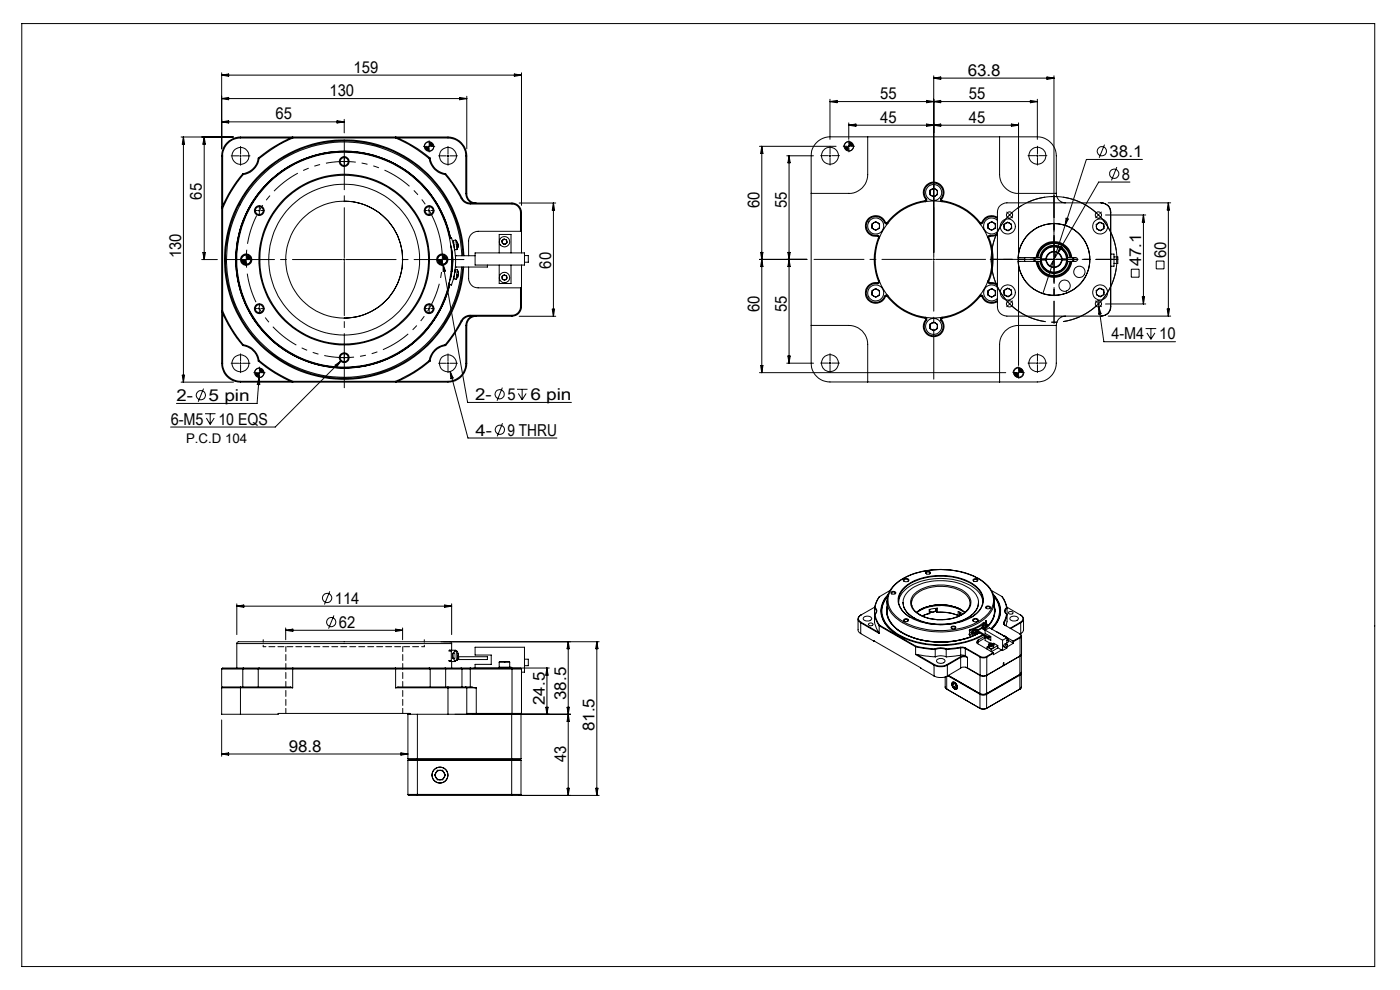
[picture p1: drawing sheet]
<svg xmlns="http://www.w3.org/2000/svg" width="297mm" height="210mm" viewBox="0 0 297 210" stroke-linecap="round" stroke-linejoin="round" font-family="sans-serif">
<defs><g id="words">
<g font-size="3.5">
<text x="75" y="15.4">159</text>
<text x="205.3" y="16.1">63.8</text>
<text x="69.9" y="20.4">130</text>
<text x="186.7" y="21">55</text>
<text x="205.6" y="21">55</text>
<text x="58.5" y="25.3">65</text>
<text x="186.7" y="26.1">45</text>
<text x="205.6" y="26.1">45</text>
<text x="235.4" y="33.3">38.1</text>
<text x="238" y="38.1">8</text>
<text x="42.8" y="42.3" transform="rotate(-90 42.8 42.3)">65</text>
<text x="161.1" y="44.1" transform="rotate(-90 161.1 44.1)">60</text>
<text x="166.9" y="44.1" transform="rotate(-90 166.9 44.1)">55</text>
<text x="38.5" y="54.7" transform="rotate(-90 38.5 54.7)">130</text>
<text x="116.9" y="57" transform="rotate(-90 116.9 57)">60</text>
<text x="242.1" y="56.5" transform="rotate(-90 242.1 56.5)">47.1</text>
<text x="247.4" y="54.8" transform="rotate(-90 247.4 54.8)">60</text>
<text x="161.1" y="66.2" transform="rotate(-90 161.1 66.2)">60</text>
<text x="166.9" y="66.2" transform="rotate(-90 166.9 66.2)">55</text>
<text x="235.8" y="72">4-M4</text>
<text x="245.9" y="72">10</text>
<text x="37.4" y="85.1">2-</text>
<text x="44.2" y="85.1">5 pin</text>
<text x="100.8" y="84.9">2-</text>
<text x="107.6" y="84.9">5</text>
<text x="112.5" y="84.9">6 pin</text>
<text x="36.2" y="90.1">6-M5</text>
<text x="46.3" y="90.1">10 EQS</text>
<text x="100.9" y="92.4">4-</text>
<text x="107.7" y="92.4">9 THRU</text>
<text x="71" y="128.1">114</text>
<text x="71.9" y="133.2">62</text>
<text x="115.6" y="149.5" transform="rotate(-90 115.6 149.5)">24.5</text>
<text x="120.1" y="148.5" transform="rotate(-90 120.1 148.5)">38.5</text>
<text x="126.1" y="155.1" transform="rotate(-90 126.1 155.1)">81.5</text>
<text x="61.2" y="159.4">98.8</text>
<text x="120.1" y="161.7" transform="rotate(-90 120.1 161.7)">43</text>
</g>
<text font-size="2.8" x="39.5" y="93.9">P.C.D 104</text>
</g></defs>
<g fill="none" stroke="#000" stroke-width=".21">
<path d="M4.6 5h287v200h-287zM47 15.4v16.2M47 15.9l1.5-.2v.5zM47 15.9h63.6M109.1 15.7l1.5 .2-1.5 .3zM110.6 15.4v28.2M198.1 16.1v37.4M198.1 16.6l1.5-.3v.6zM198.1 16.6h25.5M222.1 16.3l1.5 .3-1.5 .3zM223.6 16.1v37.4M38.4 29.1h11.1"/>
<path d="M38.9 29.1l.3 1.5h-.5zM38.9 29.1v52M43.3 29.1v26M43.3 29.1l.3 1.5h-.6zM47 20.9l1.5-.2v.5zM47 20.9h52M47 25.9h26M47 25.9l1.5-.3v.5zM50.8 33.1h.4M51 32.9v.4M51.5 36.9a28.2 28.2 0 0 0-4.5 7.3h.2M51.5 36.9l.1 .1"/>
<path d="M51.6 37a27.4 27.4 0 0 0-4.4 7.2M54.8 33.5a3.9 3.9 0 0 1-3.3 3.4M54.8 33.5l.2 .1M55 33.6a4 4 0 0 1-3.4 3.4M56.9 38.6a23 23 0 0 1 38.7 11.9 23 23 0 0 0-33.5-15.7 23 23 0 0 0-5.3 36.6 23 23 0 0 0 36.6-5.7 23 23 0 0 1-34.1 7.8 23 23 0 0 1-2.4-34.9zM61.6 29.3h-10.6a3.8 3.8 0 0 0-3.8 3.8v10.6M62.1 29.3a30.1 30.1 0 0 0-7.1 4.3M62.1 29.3v-.2a29.9 29.9 0 0 0-7.3 4.4M62.1 29.3h21.8M71.5 25.6l1.5 .3-1.5 .2zM72.8 34.3h.4M73 25.3v2.9"/>
<path d="M73 34.1v.4M83.9 29.3a28.4 28.4 0 0 1 7.2 4.3M83.9 29.3v-.2a29.2 29.2 0 0 1 7.4 4.4M84.4 29.3h10.6a3.8 3.8 0 0 1 3.8 3.8v8a2.19 2.19 0 0 0 1.3 2M90.8 31.1h.4M91 30.1h-.3a.96 .96 0 0 0-.7 1M91 30.9v.4M91.1 33.6a4 4 0 0 0 3.3 3.4M91.3 33.5a3.8 3.8 0 0 0 3.2 3.4M91.3 33.5l-.2 .1M92 31.1v.1a.97 .97 0 0 1-1 .9M94.4 37a30 30 0 0 1 3.6 5.4l.6 .6 1.2 .3h8.8a1.81 1.81 0 0 1 1.8 1.8v4"/>
<path d="M94.5 36.9a35.2 35.2 0 0 1 3.8 5.5l.7 .5 .5 .2h9.1a2.05 2.05 0 0 1 2 2v8.5M94.5 36.9l-.1 .1M94.8 33.1h.4M95 32.9v.4M97.5 20.7l1.5 .2-1.5 .3zM99 20.4v11.2M161.1 31h16.3M161.6 31v48M161.6 31l.3 1.6h-.5zM166.9 33h5.7M167.4 33v44M167.4 33l.2 1.5h-.5z"/>
<path d="M175.9 33h.4M176.1 32.8v.4M176.1 21.1v8.5M176.1 21.5h44M176.1 21.5l1.5-.2v.5zM179.9 31h.4M180.1 30.8v.4M180.1 30a1.02 1.02 0 0 0-1 1M180.1 26.1v3.5M180.1 26.6h36M180.1 26.6l1.5-.3v.5zM181.1 31l-.1 .2a.97 .97 0 0 1-.9 .8"/>
<path d="M184.1 29v8a4 4 0 0 1-4 4h-8M196.6 26.3l1.5 .3-1.5 .2zM196.6 21.3l1.5 .2-1.5 .3zM198.1 26.6l1.5-.3v.5zM198.1 21.5l1.5-.2v.5zM212.1 29v8a4 4 0 0 0 4 4h8M214.6 26.3l1.5 .3-1.5 .2zM216.1 26.1v51.4M218.6 21.3l1.5 .2-1.5 .3zM219.9 33h.4M220.1 32.8v.4M220.1 21.1v8.5"/>
<path d="M234.3 30.7l-1.1 2.8M236.9 35.4l-1.1 2.9M239.7 38.6h-6.6l-8.7 15M242.4 33.8h-11.9l-9.3 28.5M42.8 55.1h3.3M43 53.6h.6l-.3 1.5zM47.2 44.2v21.8M52 55.1h.4M52.2 54.1l-.4 .1a.88 .88 0 0 0-.6 .9M52.2 54.9v.4M53.2 55.1a1.02 1.02 0 0 1-1 1M54.8 44.7h.4"/>
<path d="M55 44.5v.4M72.8 55.1h.4M73 42.7a12.4 12.4 0 0 1 12.4 12.4 12.4 12.4 0 0 1-12.4 12.4M73 54.9v.4M90.8 44.7h.4M91 44.5v.4M93.6 55.1h.4M93.8 54.9v.4M93.8 54.1l-.6 .2-.4 .8M94 56l5.2 29.4h22M94 56l.5 1.5-.5 .1zM94.8 55.1a1.02 1.02 0 0 1-1 1"/>
<path d="M95.4 50.6l.3-.2a14.3 14.3 0 0 1 0 10.1l-.5-.3a14.1 14.1 0 0 0 .4-8.2M95.5 50.5a22.9 22.9 0 0 0-35-14.6 22.9 22.9 0 0 0-.6 38 22.9 22.9 0 0 0 35.4-13.6M95.6 58.6h.1M95.7 58.6l-.1 .4M95.7 52.6h.1M95.8 53l.1 2.3-.1 2.3M96 54.3l-.1 3.3h-.2M96 54.6l-.1 2.8M96.3 51.5h-.2M96.3 58.7h.1M96.4 52.5h-.1M96.5 57.7h.1"/>
<path d="M96.6 54.2h4.2M96.7 50.9l.4 .9M96.7 50.9l-.5 .1 .2 1.8v.2l.5-.1M96.7 50.9l.2 2M97 57.2l.2 .5M97 57.2h-.4l-.1 .4-.2 1.6h.5M97 57.2l-.2 2M97 51.7l.1 .1M97 51.7l.1 .3M97 51.8h.1M97.1 51.9v.1M97.1 52l.1 .4"/>
<path d="M97.1 51.8h.1M97.2 52.4l-.3 .5M97.2 58.4h.1M97.2 58.3v.1M97.2 52v.4M97.2 58.2h.1M97.2 58.2v.2M97.2 58.4l-.4 .8M97.2 57.7l.1 .4M97.2 57.7v.1M97.2 57.8v.4M98 54.2a25 25 0 0 0-36.8-21 25 25 0 0 0-2.6 42.3 25 25 0 0 0 39.1-16.5l.2-2.4"/>
<path d="M98.2 54.2a25.2 25.2 0 0 0-37.8-20.9 25.2 25.2 0 0 0-.7 43.2 25.2 25.2 0 0 0 38.5-19.9M98.4 54.2a25.4 25.4 0 0 0-37.4-21.6 25.4 25.4 0 0 0-2.6 43.2 25.4 25.4 0 0 0 39.7-16.9l.3-2.3M99.4 56.6v2.5a1.99 1.99 0 0 0 2 2h9.2M100.8 53.6h10.5v2.6h-10.5zM101 43.1a1.93 1.93 0 0 1-2-2v-8a4 4 0 0 0-4-4h-44a4 4 0 0 0-4 4v44a4 4 0 0 0 4 4h44a4 4 0 0 0 4-4v-8a1.93 1.93 0 0 1 2-2M103.4 56.2v.4h-6.8M105.9 53.6v-3.9h2.5v3.9M105.9 56.2v3.9h2.5v-3.9M106.5 51.1l.4-.4 .6 .2 .1 .6-.5 .3-.5-.2zM106.5 58.6l.5-.3 .5 .3v.5l-.4 .3-.6-.2zM110.1 43.1h7.8M110.6 49.1h-9.2a2.05 2.05 0 0 0-2 2v3.1"/>
<path d="M110.6 56.2v8.9a2.05 2.05 0 0 1-2 2h-8.8a2.25 2.25 0 0 0-2.2 1.7l-1.2 2-1.9 2.5M111.3 54.2h.8v1.4h-.8M117.4 43.1v24M117.4 43.1l.3 1.5h-.5zM161.1 55h10.1M161.4 53.5h.5l-.3 1.5zM161.6 55l.3 1.5h-.5zM167.1 53.5h.5l-.2 1.5zM167.4 55l.2 1.5h-.5zM185 47.5l.8-.5 .8 .5v.9l-.8 .5-.8-.5zM186.5 59.6a.41 .41 0 0 1-.4 .6 2.01 2.01 0 0 0-2.3 1.6 2.01 2.01 0 0 0 1.6 2.3 2.01 2.01 0 0 0 2.4-1.5l.5 .1M186.5 50.4a12.4 12.4 0 0 0 0 9.2"/>
<path d="M186.5 59.6l.8 1.6 1 1.5M188.3 47.4a.41 .41 0 0 1-.7-.2 2.02 2.02 0 0 0-2.5-1.1 2.02 2.02 0 0 0-1.2 2.5 2.02 2.02 0 0 0 2.4 1.3l.3 .3-.1 .2M188.3 47.4l-1 1.5-.8 1.5M196.3 42.8a12.2 12.2 0 0 0-8 4.6M196.3 42.8a.42 .42 0 0 0 .2-.7 2.02 2.02 0 0 1 .3-2.8 2.02 2.02 0 0 1 2.8 .2 2.02 2.02 0 0 1-.1 2.8v.2l.3 .3M196.3 42.8l1.3-.2 2.2 .2M197.3 40.3l.8-.4 .8 .5v.9l-.9 .5-.7-.5zM197.9 55h.4M198.1 54.8v.4M199.8 42.8a12.2 12.2 0 0 1 8 4.6M207.8 47.4l1 1.5 .8 1.5M209.6 59.6a.42 .42 0 0 0 .4 .6h.7l.9 .4"/>
<path d="M209.6 50.4a12.4 12.4 0 0 1 0 9.2M209.6 59.6l-.8 1.6-1 1.5M209.6 47.5l.8-.5 .8 .5v.9l-.8 .5-.8-.5zM211.6 46.8a1.71 1.71 0 0 0-2.4-.1 1.71 1.71 0 0 0 0 2.5 1.71 1.71 0 0 0 2.4-.1M211.6 46.1a2.28 2.28 0 0 0-3.4 1.2h-.1a13.6 13.6 0 0 0-8.4-4.8v-.1a2.23 2.23 0 0 0-.9-3.6 2.23 2.23 0 0 0-2.9 2.4l.5 1.3a13.7 13.7 0 0 0-8.4 4.8 2.32 2.32 0 0 0-1.9-1.5 2.32 2.32 0 0 0-2.2 1 2.32 2.32 0 0 0 .2 2.5 2.32 2.32 0 0 0 2.2 .9 13.5 13.5 0 0 0 .1 9.7h-.1a2.22 2.22 0 0 0-2.6 1.5 2.22 2.22 0 0 0 1.4 2.7 2.22 2.22 0 0 0 2.8-1.2l.1-.1a13.9 13.9 0 0 0 8.4 4.8 2.3 2.3 0 0 0-.3 2.4 2.3 2.3 0 0 0 2 1.4 2.24 2.24 0 0 0 2-1.3 2.24 2.24 0 0 0-.4-2.4v-.1a13.9 13.9 0 0 0 8.4-4.8h.1a2.25 2.25 0 0 0 3.4 1.2M211.6 49.8l-.5 .2-1.3 .2a13.7 13.7 0 0 1 0 9.7l.9 .1 .9 .3M211.6 49.5l-.9 .4h-.7a.41 .41 0 0 0-.4 .5M211.6 46.3a2.07 2.07 0 0 0-3.2 1.1l-.3 .1-.3-.1M212.2 43.6l.6-.4 .8-.2h20.1a1.99 1.99 0 0 1 2 2v20a1.99 1.99 0 0 1-2 2.1h-20.1a1.99 1.99 0 0 1-2-2.1v-20l.1-.7zM213 47.6l.7-.5 .9 .4v1l-.7 .5-.9-.5zM216.7 51.8h.1M217.1 51h.1"/>
<path d="M217.4 54.6v.8M219.4 54.6v.8zM219.6 54.6v.8M219.8 54.6a3.8 3.8 0 0 1 3.8-3.3 3.8 3.8 0 0 1 3.8 3.3M219.8 55.4a3.8 3.8 0 0 0 3.8 3.4 3.8 3.8 0 0 0 3.8-3.4M220 55.4a3.6 3.6 0 0 0 3.6 3.2 3.6 3.6 0 0 0 3.6-3.2M220 54.6a3.6 3.6 0 0 1 3.6-3.2 3.6 3.6 0 0 1 3.6 3.2M220.2 55.4a3.4 3.4 0 0 0 3.4 3 3.4 3.4 0 0 0 3.4-3M220.2 54.6a3.4 3.4 0 0 1 3.4-3 3.4 3.4 0 0 1 3.4 3M220.6 55.4a2.99 2.99 0 0 0 3 2.6 2.99 2.99 0 0 0 3-2.6M220.6 54.6a2.99 2.99 0 0 1 3-2.5 2.99 2.99 0 0 1 3 2.5M220.8 55.2a2.79 2.79 0 0 0 2.8 2.6 2.79 2.79 0 0 0 2.8-2.6"/>
<path d="M220.8 54.9a2.79 2.79 0 0 1 2.8-2.7 2.79 2.79 0 0 1 2.8 2.7M220.8 54.9v.3M220.8 54.6h-4.8a7.6 7.6 0 0 1 11.5-6.1 7.6 7.6 0 0 1 0 13 7.6 7.6 0 0 1-11.5-6.1h4.8M220.8 55.2h1.2M220.8 54.9h1.2M220.9 55.2a2.68 2.68 0 0 0 2.7 2.5 2.68 2.68 0 0 0 2.7-2.5M220.9 54.9a2.68 2.68 0 0 1 2.7-2.5 2.68 2.68 0 0 1 2.7 2.5M221.9 55.2a1.73 1.73 0 0 0 1.7 1.6 1.73 1.73 0 0 0 1.7-1.6M221.9 54.9a1.73 1.73 0 0 1 1.7-1.6 1.73 1.73 0 0 1 1.7 1.6M222 55.2a1.59 1.59 0 0 0 1.6 1.4 1.59 1.59 0 0 0 1.6-1.4M222 54.9a1.59 1.59 0 0 1 1.6-1.5 1.59 1.59 0 0 1 1.6 1.5M222 54.9v.3"/>
<path d="M223.4 55h.4M223.6 54.8v.4M224.1 41v-8a4.1 4.1 0 0 0-4-4h-44a4 4 0 0 0-4 4v44a4 4 0 0 0 4 4h44a4 4 0 0 0 4-4v-8M224.1 41a1.93 1.93 0 0 0 2 2M224.4 53.6l-1.6 2.8M224.9 52.2l.5 .3-1 1.1zM225.2 54.9v.3M225.2 55.2h1.2M225.2 54.9h1.2M226.2 46.3l.4 .2-.6 1.3zM226.4 54.9v.3M226.4 54.6h1.8a.41 .41 0 0 1 .4 .4 .41 .41 0 0 1-.4 .4h-1.8"/>
<path d="M227.6 55.4h.1M227.6 54.6h.1M227.6 54.6v.8M227.8 54.6v.8M232.6 47.6l.7-.5 .9 .4v1l-.8 .5-.8-.5zM232.9 45.5l.3 .2M233.2 45.5l-.3 .2M233.6 43a1.99 1.99 0 0 1 2 2v20a1.99 1.99 0 0 1-2 2.1M234.5 45.6h8.6M235.1 43h13.3M235.6 55h.1M235.7 55h.1"/>
<path d="M235.7 53.9h.6v2.6h-.6M236.3 54.5h.8v1.4h-.8M240 57.1h1.7v1.7h-1.7zM242.6 45.6v18.9M242.6 45.6l.2 1.5h-.5zM245.3 55.4h1.6v1.6h-1.6zM247.9 43v24.1M247.9 43l.2 1.5h-.5zM38.7 79.6h.5l-.3 1.5zM47.2 66a27.4 27.4 0 0 0 4.4 7.1M47.2 66h-.2a29.9 29.9 0 0 0 4.5 7.3M47.2 66.5v10.6a3.8 3.8 0 0 0 3.8 3.8h10.6"/>
<path d="M50.8 77.1h.4M51 76.9v.4M51.5 73.3a3.9 3.9 0 0 1 3.3 3.3M51.6 73.1a4 4 0 0 1 3.4 3.4M51.6 73.1l-.1 .2M54.8 76.6a27.3 27.3 0 0 0 7.3 4.5v-.2M54.8 65.5h.4M54.8 79.1h.4M55 76.5a28.8 28.8 0 0 0 7.1 4.4M55 76.5l-.2 .1M55 65.3v.4M55 78.1a1.02 1.02 0 0 0-1 1"/>
<path d="M55 78.9v.4M56 79.1l-.1 .4a.88 .88 0 0 1-.9 .6M71.1 77.5l1.2-.9-.9 1.2zM72.3 76.6l-13.9 14h-22.2M72.8 75.9h.4M73 75.7v.4M90.8 65.5h.4M91 65.3v.4M91.1 76.5a27.2 27.2 0 0 1-7.2 4.4M91.1 76.5l.2 .1M91.3 76.6a26.7 26.7 0 0 1-7.4 4.5v-.2M94.4 73.1a4 4 0 0 0-3.3 3.4"/>
<path d="M94.4 73.1l.1 .2M94.5 73.3a3.8 3.8 0 0 0-3.2 3.3M94.8 77.1h.4M95 76.9v.4M95.4 60.3l-1 3.3-1 2.1M95.4 60.4l-1 3.2-1 2.2M95.5 78.8l3.8 14.1h18.8M95.5 78.8l.6 1.4-.5 .1zM100.1 67.1a2.19 2.19 0 0 0-1.3 2v8a3.8 3.8 0 0 1-3.8 3.8h-10.6M110.1 67.1h7.8M110.4 61.1v4a1.81 1.81 0 0 1-1.8 1.8h-8.8a2.45 2.45 0 0 0-2.3 1.8l-1.2 2-1.9 2.4M117.2 65.6h.5l-.3 1.5z"/>
<path d="M161.1 79h52.3M161.4 77.5h.5l-.3 1.5zM166.9 77h5.7M167.1 75.5h.5l-.2 1.5zM172.1 69h8a4 4 0 0 1 4 4.1v7.9M175.9 77h.4M176.1 76.8v.4M185 61.7l.8-.5 .8 .5v.9l-.8 .5-.8-.5zM188.3 62.7a12.2 12.2 0 0 0 8 4.6M196.3 67.3a.41 .41 0 0 1 .2 .7 2.02 2.02 0 0 0 .3 2.8 2.02 2.02 0 0 0 2.8-.2 2.02 2.02 0 0 0-.1-2.8v-.3l.3-.2M196.3 67.3l1.3 .1 2.2-.1M197.3 68.7l.8-.4 .8 .5v.9l-.9 .5-.7-.5z"/>
<path d="M207.8 62.7a12.2 12.2 0 0 1-8 4.6M207.8 62.7a.42 .42 0 0 1 .7 .1 1.97 1.97 0 0 0 3.1 .9M209.6 61.7l.8-.5 .8 .5v.9l-.8 .5-.8-.5zM211.6 61a1.69 1.69 0 0 0-2.4-.1 1.69 1.69 0 0 0 0 2.4 1.69 1.69 0 0 0 2.4 0M213 61.6l.7-.5 .9 .4v1l-.7 .5-.9-.5zM215.9 79h.4M216.1 78.8v.4M216.1 77.9a1.14 1.14 0 0 0-1.2 1.1M217.2 79a1.14 1.14 0 0 1-1.1 1.1M219.9 77h.4M220.1 76.8v.4M224.1 69h-8a4 4 0 0 0-4 4.1v7.9"/>
<path d="M226.1 67.1a1.93 1.93 0 0 0-2 1.9M232.6 61.6l.7-.5 .9 .4v1l-.8 .5-.8-.5zM232.9 63.8l.2 1.3M233.1 65.1l1.1 7.4h15.2M233.1 65.1l.5 1.5h-.5zM234.5 64.5h8.6M235.1 67.1h13.3M242.3 63h.5l-.2 1.5zM243 69.7h2.3M243.3 70.6l.9 1.4M244.2 69.7v2.3M245 70.6l-.8 1.4"/>
<path d="M247.6 65.5h.5l-.2 1.6zM38.4 81.1h11.1M43.2 82.4l-1.1 2.8M43.5 87.8h2.2M43.8 88.7l.8 1.3M44.6 87.8v2.2M45.4 88.7l-.8 1.3M55 80.1l-.5 5.5h-17.1M55 80.1l.1 1.5h-.5zM62.1 80.9h21.8M106.6 82.2l-1.2 2.8M106.6 89.8l-1.1 2.8"/>
<path d="M109.7 82.6h2.2M110 83.5l.8 1.3M110.8 82.6v2.2M111.6 83.5l-.8 1.3M50.2 128.1v6.5M50.2 128.6h45.6M50.2 128.6l1.5-.3v.5zM50.2 136.5l.1-.2 .3-.2h44.9l.3 .4M50.2 136.5h45.6M50.2 136.5v5.2M60.6 133.2v2.5M60.6 133.7h24.8"/>
<path d="M60.6 133.7l1.5-.3v.5zM70 125.4l-1.2 2.8M70.8 130.6l-1.1 2.7M83.9 133.4l1.5 .3-1.5 .2zM85.4 133.2v2.5M93.6 136.1h33.5M94.3 128.3l1.5 .3-1.5 .2zM95.2 138.1h.5M95.3 137.9h.1M95.3 137.9h.5M95.7 138.1v2M95.8 128.1v6.5"/>
<path d="M95.8 137.9l-.1 .2M95.8 137.9h.9v.2M95.8 136.5v1.4M96.1 139.6h.2M96.1 138.6h.2M96.3 138.5h-.1a.89 .89 0 0 0 0 1.2h.1M96.9 138.1h-.5l-.1 1.1 .1 .9h.5M97.1 139.3h.1M97.1 139.2h.1M97.1 139.2h.2M97.2 139v.3M97.2 139.3h.1"/>
<path d="M97.2 139.6h.1M97.2 139.3v.3M97.2 139.2h.1M97.2 139v.2M97.2 138.9v.1M97.2 139.3h6.2v.6h-6.4M97.2 139h.1M97.2 138.9h.1M97.3 139l-.2-.6-.2-.3-.1 1.9a.31 .31 0 0 0 .4-.1 .31 .31 0 0 0 0-.3l.1-.4M97.3 139.2l-.1 .4M97.3 138.9v.1M97.3 138.9l-.1-.3v.3"/>
<path d="M111.3 139.8h.8v1.4h-.8M120.5 136.1l.3 1.5h-.5zM120.5 136.1v32.6M126.6 136.1v32.6M126.6 136.1l.3 1.5h-.5zM182 131.3v2.5l.6 .6M182.6 132.1l3.9 2.3M182.6 134.4l2.8 1.6M182.6 132.1v2.3M182.7 130.4a.82 .82 0 0 0-.6 .8 .82 .82 0 0 0 .6 .8M182.7 130.4a.87 .87 0 0 0-.7 .9 .87 .87 0 0 0 .6 .8M182.7 132l3.7 2.2"/>
<path d="M182.7 132l-.1 .1M183.3 130.9a1.06 1.06 0 0 1 1.6 .4 1.04 1.04 0 0 1-1.8-.1zM184.3 132.3a.48 .48 0 0 1 .5-.2 .48 .48 0 0 1 .4 .5 .48 .48 0 0 1-.6 .2 .48 .48 0 0 1-.3-.5zM185.4 136l12.8 7.4M185.5 136h-.1M185.5 130.3l.2 1 .8 1.4M185.5 129l.1 3.2 .3 1.1 .5 .9M185.5 129a.77 .77 0 0 1 0 1.3M185.6 128.8l-2.9 1.6M185.6 130.3a4.9 4.9 0 0 0 1 2.3M185.6 128.9a.8 .8 0 0 1 0 1.4M185.6 130.3h-.1"/>
<path d="M185.6 128.9l-.1 .1M186.4 134.2l.1 .2M186.5 132.7v1.7M186.5 132.7l7.7 4.5M186.6 126.5a4.9 4.9 0 0 0-1 2.4M186.6 126.5l-.6 1-.5 1.5M186.6 132.6l7.7 4.5M186.6 132.6l-.1 .1M188.2 128.7a4.6 4.6 0 0 0 2 4.7 16.7 16.7 0 0 0 13.5 2.4l1.9-.6 2.2-1M188.2 128.9l-.1 .9M188.2 128.9a5.1 5.1 0 0 0 2.9 5.1 17.7 17.7 0 0 0 11.9 1.9M188.2 127.5v2.1a5.9 5.9 0 0 0 3.9 5 18.4 18.4 0 0 0 10.9 1.3"/>
<path d="M188.3 126.5a4.6 4.6 0 0 0 .6 6.8 16.9 16.9 0 0 0 12.9 3.4 17.3 17.3 0 0 0 6.7-2.1M188.3 126.4a4.6 4.6 0 0 0 2.3 5.1 17 17 0 0 0 13.6 2 9.5 9.5 0 0 0 6.4-4.3 3.6 3.6 0 0 0 .2-2.8 4.7 4.7 0 0 1-.4 7M188.3 126.4a5 5 0 0 0-1.3 3.3M188.4 126.1a4.8 4.8 0 0 0 .4 7.4 17.7 17.7 0 0 0 13.9 3.2 16.5 16.5 0 0 0 5.9-2M188.8 125.3l-2.2 1.2M189.1 125.6a.6 .6 0 0 1 .9 .2 .62 .62 0 0 1-1-.1zM189.2 126v-.1a.35 .35 0 0 1 .3-.3 .35 .35 0 0 1 .4 .4M189.7 124.3a13.2 13.2 0 0 1 9.1-3.4 15.3 15.3 0 0 1 10.3 3 4.4 4.4 0 0 1-.6 7.3 16.8 16.8 0 0 1-14 1.9 8.4 8.4 0 0 1-5.9-4.4 4.1 4.1 0 0 1 1.1-4.4zM190.6 127.6a5.5 5.5 0 0 1 4.1-4.1 13.7 13.7 0 0 1 12 1.3 4.2 4.2 0 0 1 1.8 2.8M191.6 127.8a4.2 4.2 0 0 0 2.7 3.6 12 12 0 0 0 11.8-.9 3.2 3.2 0 0 0 1.5-2.7M191.6 124.8a12.3 12.3 0 0 1 10.5-2.5 8.1 8.1 0 0 1 6.1 3.5 3.7 3.7 0 0 1-1.8 4.9 13.7 13.7 0 0 1-14.1-.3 3.5 3.5 0 0 1-.7-5.6zM191.7 131.4a.56 .56 0 0 1 1 .2 .56 .56 0 0 1-.5 .2 .56 .56 0 0 1-.5-.4z"/>
<path d="M191.7 122.8a.63 .63 0 0 1 1.1 .4 .64 .64 0 0 1-.6 .2 .64 .64 0 0 1-.5-.5zM191.8 123.3a.5 .5 0 0 1 .4-.4 .5 .5 0 0 1 .5 .3l-.1 .1M191.9 131.8a.34 .34 0 0 1 .3-.4 .34 .34 0 0 1 .3 .4M192.9 125.3a11.9 11.9 0 0 1 13.3-.1 3.2 3.2 0 0 1-.5 5.5 12.1 12.1 0 0 1-12.6-.2 3.2 3.2 0 0 1-.2-5.2zM193.2 131a4 4 0 0 1-2.4-4.7 7.3 7.3 0 0 1 5.7-3.8 12.8 12.8 0 0 1 10.6 2.1 3.5 3.5 0 0 1-.4 5.9l-.7 .5M193.5 128.5a4.8 4.8 0 0 0 3.9 2.7 8.5 8.5 0 0 0 7.7-1.7l.6-1M193.5 128.5a2.7 2.7 0 0 1 1.6-3 9.4 9.4 0 0 1 9.7 .5 2.45 2.45 0 0 1 .9 2.5M193.9 126a9.2 9.2 0 0 1 8.9-1.4 4.1 4.1 0 0 1 3.2 3.1 3.8 3.8 0 0 1-2.9 3.2 9.9 9.9 0 0 1-8.8-1 2.5 2.5 0 0 1-.4-3.9zM194.2 137.2l4.2 .6M194.2 138.8l4 2.3M194.2 137.2v1.6M194.3 137.1l4.1 .5"/>
<path d="M194.3 137.1l-.1 .1M194.4 129.9a9.1 9.1 0 0 1 10.3 0M194.5 138.8l3.9 .5M194.5 138.8l3.7 2.2M194.5 138.8h-.3M194.5 130a9.4 9.4 0 0 1 10.1 0M195.2 129.4a10 10 0 0 1 8.8 0 10 10 0 0 0-8.8 0zM196.4 121.4a.56 .56 0 0 1 1 .2 .53 .53 0 0 1-.6 .2 .53 .53 0 0 1-.4-.4zM196.6 121.7a.29 .29 0 0 1 0-.3 .29 .29 0 0 1 .4-.1l.2 .2v.2M197.1 130.2h.1M197.1 130.1l-1.4 .6 1.4-.5M197.1 130.1v.1"/>
<path d="M197.2 130.1l-.1 .1M197.2 129.2l-.1 .9M198.4 137.6a3 3 0 0 1 2.4 0M198.4 137.6v.2M198.4 139.3a2.87 2.87 0 0 1 2.3 0M198.4 137.8a2.87 2.87 0 0 1 2.3 0M198.4 137.8v1.5M198.6 129.3a.9 .9 0 0 1-1.4 .5M198.6 129.3a1.02 1.02 0 0 1-1.4 .4M198.6 129v.3M198.6 129.1v.1M198.6 129v.8h.3"/>
<path d="M198.7 129.8l.1 .1M198.8 129.9a10.2 10.2 0 0 1 4.5 .7M198.9 129.8a9.6 9.6 0 0 1 4.4 .8M198.9 129.8v-.8l-.7 .1-1.1 .2v.8M198.9 129.8l-.1 .1M200.7 137.8v1.5M200.8 137.6l-.1 .2M201.9 132.9a.48 .48 0 0 1 .5-.1 .48 .48 0 0 1 .3 .5 .52 .52 0 0 1-.5 .1 .52 .52 0 0 1-.4-.4zM201.9 133.3a.34 .34 0 0 1 .4-.4 .34 .34 0 0 1 .3 .4M203.3 130.6h.1M203.6 130.6h-.3M203.6 130.5l-.3 .1"/>
<path d="M203.6 129.8v.7M203.7 130.4l.1 .1zM203.7 130.2l-.1 .3M203.7 129.9v.5M203.7 139.3l-2.8 1.7M203.7 139.3l.1 .1M203.8 137.3l1.1 .2M203.8 137.3l-3 .3M203.8 137.3v.1M203.8 139l-3.1 .3M203.8 139l1 .1M203.8 137.4l-3.1 .4"/>
<path d="M203.8 137.4l1 .2M203.8 139.4l.5-.1 .9 .1M203.8 139.4l-2.8 1.7M203.8 137.4v1.6M203.8 139.4v2.3l-2.8 1.7M204.3 130.2l-1-.5v.9M204.8 139.1l.1 .1M204.8 137.6l3.1 1.8M204.8 137.6v1.5M204.9 137.5l3.1 1.8M204.9 137.5l-.1 .1M204.9 139.2h-.6l-.6 .1"/>
<path d="M204.9 139.2l.3 .2M205.2 139.4v2.3M205.6 134.5l.1 .2M205.6 133.7l.1 .2M205.7 133.6h.1M205.7 133.6l.1 .2M205.8 133.8l-.1 .1M206 134.2h.1M206.1 134.2l.2 .1M206.4 133.9h.1M206.4 134.1l-.3 .1M206.4 134.3h-.1"/>
<path d="M206.4 133.8a.29 .29 0 0 0-.4 .2 .29 .29 0 0 0 .2 .4l.1-.1M206.4 122.9a.56 .56 0 0 1 .6-.2 .56 .56 0 0 1 .4 .4 .55 .55 0 0 1-.5 .3 .55 .55 0 0 1-.5-.5zM206.4 131.3a.61 .61 0 0 1 .7-.1 .61 .61 0 0 1 .4 .4 .63 .63 0 0 1-.6 .3 .63 .63 0 0 1-.5-.5zM206.6 131.8a.45 .45 0 0 1 .3-.5 .45 .45 0 0 1 .5 .4l-.1 .1M206.6 123.3a.39 .39 0 0 1 .3-.4 .39 .39 0 0 1 .4 .3v.1M206.7 133.7a.37 .37 0 0 1 .6 .1 .37 .37 0 0 1-.2 .5 .33 .33 0 0 1-.5 .1 .33 .33 0 0 1 0-.5zM206.8 134.2h.2M206.9 133.9l.1 .1M206.9 134.1l.1 .2M206.9 134.1l.1 .1M207 134.2v.1M207 134l.1 .1"/>
<path d="M207 134h.1M207 134v-.1l-.2 .3h.2M207.1 134h.1M207.1 134.1l-.1 .1M207.2 134l-.1 .1M207.2 133.6a.5 .5 0 0 0-.7 .1 .5 .5 0 0 0 .1 .7l-.9 .3v-.8M207.4 133.7v.1M207.4 133.7v.5h-.2M207.4 134l2.4 1.4M207.4 133.8l2.4 1.3M207.5 135.8a.42 .42 0 0 0-.3 .4 .42 .42 0 0 0 .3 .4l3.2 1.9M207.5 136.2l-.2 .2"/>
<path d="M207.5 135.8v.4M207.7 134.2a14.4 14.4 0 0 1-4.7 1.7M207.8 134.2a14.2 14.2 0 0 1-4.8 1.7M207.9 139.4a1.5 1.5 0 0 0 1.4 0M207.9 139.4v3.8M208 139.3l.5 .1 .8-.1M208 139.3l-.1 .1M208.3 133.3l-.9 .5M208.3 133.3l-.1-.1-.8 .5M208.3 133.3l.7 .4M208.3 133.1l.2 .1M208.5 132.7l-.1 .3"/>
<path d="M208.6 133.1l-.1 .1M208.7 132.6l-.3 .3v.3h.1M208.7 132l-1.1 .8-1.9 .8M208.8 133.2l-.3 .2M209 133.7l3.7 2.1M209 133.7l.9-.5 3.7 2.1M209 135.2v.6l1.1 .6M209 133.7v.7l1.2 .6v.8l-1.2-.6M209 134.9l-1.5 .9M209 135.3l-1.5 .9M209 132.4a.3 .3 0 0 1 .4 .1 .3 .3 0 0 1-.1 .4 .27 .27 0 0 1-.3 .3 .27 .27 0 0 1-.2-.4zM209 131.7l.2 .1"/>
<path d="M209.1 132.8l.1 .1M209.1 131.7l.1 .1M209.1 128.7a.58 .58 0 0 1 1 .2 .55 .55 0 0 1-.5 .3 .55 .55 0 0 1-.5-.5zM209.2 133h.1M209.2 132.9h.1M209.2 132.7l-.1 .1M209.2 132.9v.1M209.2 132.7h.1M209.2 135l-.2 .2M209.2 132.6l.1 .1M209.2 131.8l.1 .5a.51 .51 0 0 0-.6 .2 .51 .51 0 0 0 .2 .7M209.2 131.8a7.3 7.3 0 0 1-3.4 2"/>
<path d="M209.3 132.7h.1M209.3 132.7l-.1-.1v.1M209.3 139.3v.1M209.3 132.8l-.1 .1M209.3 129.1l-.1-.1a.39 .39 0 0 1 .4-.3 .39 .39 0 0 1 .4 .3l-.1 .1M209.3 132.7v.1M209.3 132.7h-.1l.1 .1M209.3 139.4v3.8M209.4 137.3l.9 .5M209.4 137.3v.4M209.7 136.8a.6 .6 0 0 1 .5-.4 .6 .6 0 0 1 .6 .4M209.7 136.8v.4a.63 .63 0 0 0 1.1 0v-.4"/>
<path d="M209.7 136.8a.63 .63 0 0 0 1.1 0M209.7 137.1l-.3 .2M209.8 135.1v.3M209.8 136.6a.49 .49 0 0 1 .5-.2 .49 .49 0 0 1 .4 .4 .5 .5 0 0 1-.5 .2 .5 .5 0 0 1-.4-.4zM210 136.8h.1M210 135l-.2 .1M210.1 136.6l-.1 .1 .1 .2 .4-.1-.1-.2M210.1 136.6h.3M210.1 136.6v.2M210.1 136.8h-.1M210.1 136.8h.3M210.2 135.1l-.4 .3"/>
<path d="M210.3 137.8v.4M210.3 125.3l2.2 1.2M210.4 136.6v.2h-.4M210.6 136.6l.2-.2 .9 .5M210.7 138.5l-1.4 .8M210.7 138.5v.1M210.7 126.1a4.8 4.8 0 0 1-.3 7.3M210.7 138.6l-1.4 .8M210.8 136.8h.1M210.8 126.4a7.6 7.6 0 0 0-4.8-4.5 17.1 17.1 0 0 0-15.7 1.7 5.6 5.6 0 0 0-2 2.9 4.7 4.7 0 0 0 .6 7l1.7 1.3M210.8 126.4a4.7 4.7 0 0 1 1.4 3.3M210.9 126.5a4.7 4.7 0 0 1-.7 6.8"/>
<path d="M211 128.7a4.8 4.8 0 0 1-2.2 4.9M211 128.9l.1 .9M211 128.9a4.8 4.8 0 0 1-2.3 4.7M211 127.5v2.1a5.2 5.2 0 0 1-2.3 4M211.4 134l.3 .2M211.7 137.4l-1.4 .8M211.7 137.4l1 .6M211.7 136.9v.5M211.7 136.9l-1.4 .9M211.7 134.2l1.3 .7M211.7 134.2h.1M212.5 137.9l-1.8 1v-.3"/>
<path d="M212.5 126.5l.7 1.2 .3 1.2M212.5 126.5l.1 .1a5.4 5.4 0 0 1 1 2.4M212.7 135.8v2.2M212.9 134.9h.2l.4 .3M212.9 132a.43 .43 0 0 0 .3 .6l3.1 1.8M212.9 134.9l.5 .3M212.9 132l.1 .1M213 132.1v.4l.3 .2M213 132.1v.3M213.4 136.8l.1-.1a.29 .29 0 0 1 .1 .4 .29 .29 0 0 1-.4 .1zM213.5 135.1l1.4 .9M213.5 128.9a.8 .8 0 0 0 0 1.4"/>
<path d="M213.5 130.3l-.6 1.7M213.5 130.3h.1M213.5 128.9l.1 .1M213.6 135.3v1.4l-.3-.1a.45 .45 0 0 0-.3 .6l.3 .1M213.6 135.3l-.9 .5M213.6 137.2v.3l-.9 .5M213.6 135.4l.4 .2M213.6 128.8l2.9 1.6M213.6 130.3l-.6 1.8M213.6 129v2.9l-.2 .8M213.6 129a.74 .74 0 0 0-.4 .7 .74 .74 0 0 0 .4 .6M214 135.6l-.4 .2"/>
<path d="M214 135.6v.5l-.4 .2M214 135.8l1 .6M214 129.8a.49 .49 0 0 1 .5-.1 .49 .49 0 0 1 .4 .4 .49 .49 0 0 1-.6 .2 .49 .49 0 0 1-.3-.5zM214.3 131a1.08 1.08 0 0 1 1.7 .3 1.04 1.04 0 0 1-1.8-.1zM214.9 136l.1 .1M215 136.4l-1.4 .9M215 136.1v.3M216.3 134.4a.38 .38 0 0 1 .3 .4 .38 .38 0 0 1-.3 .4M216.3 135.2l-1.4 .8M216.3 135.2l.1 .1M216.3 134.4l.1 .1M216.4 139.2l-7.1 4.1a1.5 1.5 0 0 1-1.4 0"/>
<path d="M216.4 139.2h.1M216.4 139.2l.2-.3 .1 3.7M216.4 139.2v3.8M216.4 134.5a.42 .42 0 0 1 .3 .4 .42 .42 0 0 1-.3 .4M216.4 135.3l-1.4 .8M216.4 135.3v3.8M216.4 139.1l-7.1 4.1M216.5 130.4a.82 .82 0 0 1 .5 .8 .82 .82 0 0 1-.5 .8M216.5 130.4a.87 .87 0 0 1 .6 .9 .87 .87 0 0 1-.6 .8M216.5 132l-2.2 1.3M216.5 132v.1M216.5 132.1l-2.1 1.2"/>
<path d="M216.5 134.4l-.1 .1M216.5 132.1v2.3M216.7 134.9v3.8l-.3 .4M217.1 131.3v2.3l-.2 .5-.4 .3M47 152.7v7.7M47 159.9l1.5-.2v.5zM47 159.9h39.5M47 141.9v9.6h4M47 141.9h4.5M51 145.7h-3.8l-.2 .2h15.1M51 145.7v5.8M51 151.5h8v-.2h28v.2"/>
<path d="M51 145.7h10.6l.5 .2M51.5 141.9h3.3M51.5 141.9v3.8M51.6 141.7h3.4M51.6 141.7h-4.4l-.2 .2M51.6 141.7l-.1 .2M54.8 141.9h7.3M54.8 141.9v3.8M55 141.7h7.1M55 141.7l-.2 .2M62.1 141.9v4M62.1 141.9h21.8"/>
<path d="M62.1 141.7h21.8M62.1 141.7v.2M83.9 141.7h7.2M83.9 141.7v.2M83.9 141.9h7.4M83.9 145.9h15.1M83.9 141.9v4M85.1 159.7l1.4 .2-1.4 .3zM86.5 151.5h.5M86.5 151.5v9.4M86.7 151.3l-.2 .2M87 151.5h8"/>
<path d="M88.5 151.5v9.4M91.1 141.7h3.3M91.1 141.7l.2 .2M91.3 141.9h3.2M91.3 141.9v3.8M94.4 141.7h3.4M94.4 141.7l.1 .2M94.5 141.9h3.5M94.5 141.9v3.8M95 145.7h3.8M95 145.7v5.8M95 145.7h-10.6l-.5 .2"/>
<path d="M95.2 140.2l.6 .1M95.2 140.1h.5M95.7 140.1l.1 .2M95.8 140.3v1.4M96.5 151.5h24.5M96.6 140.1v.2h-.8M97.8 141.7h2M97.8 141.7l.2 .2M98 141.9h12.6M98 141.9v3.8M98.8 145.7l2.2 .2M98.8 145.7l.2 .2"/>
<path d="M99 145.9v5.6h-4M99 145.9h2M99 151.3h2M99.8 141.7v4M100.8 141.7v-.8h3.4v-1.9h-3.4v-1.7h10.5v5.3h-.7M101 151.3h7.6M101 145.9v5.4M105.9 140.5l.1-.2h2.1v.2M105.9 140.5h2.2M105.9 141.5h2.5v.2M105.9 140.5v1.2M108.1 140.5v1"/>
<path d="M108.5 151.3v.2M108.5 151.5h2M108.5 151.5v9.4M110.3 151.3l.2 .2M110.5 151.5v9.4M110.6 141.9a2.72 2.72 0 0 0-2-.2v9.6M110.6 141.9v9.4h-2M115.8 150h.5l-.3 1.5zM116 141.7v9.8M116 141.7l.3 1.5h-.5zM116.5 141.7h-16.7M120.3 150h.5l-.3 1.5z"/>
<path d="M120.5 151.5l.3 1.5h-.5zM198.2 141.1a3.3 3.3 0 0 0 2.8 0M198.2 143.4a3.3 3.3 0 0 0 2.8 0M198.2 141.1v2.3M198.2 141a2.99 2.99 0 0 0 2.7 0M198.2 141v.1M198.7 140a1.11 1.11 0 0 1 1.8 .3 1.04 1.04 0 0 1-1.8-.1zM200.5 145.7l.3 .5M200.5 145.7l.3 .4M200.5 143.6v2.1M200.8 146.1v.1M200.8 146.2l7.1 4.1"/>
<path d="M200.8 146.1l7.1 4.1M200.8 143.5v2.6M200.9 141l.1 .1M201 141.1v2.3M201 143.3l6.9 4M201.2 143.3l6.7 3.9M201.2 143.3l6.7 3.8M201.9 145.1h.1M202 144.8a.88 .88 0 0 1 .9 .4 .88 .88 0 0 1 0 1 1 1 0 0 1-.9-1.4zM202.1 144.7a.95 .95 0 0 1 .8 1.5 .97 .97 0 0 1-.8-1.5zM202.1 145.2l.2-.3 .4 .3 .2 .5-.2 .3-.4-.3M202.1 145.2l.2 .5"/>
<path d="M202.5 145l-.4 .2M202.5 146.1h.1M202.8 145.4l-.5 .3M203.8 141.7a1.57 1.57 0 0 1 1.4 0M204.9 141.5l3 1.8M205.2 141.7l2.7 1.5M207.9 147.3a1.5 1.5 0 0 0 1.4 0M207.9 150.2l.5 .2 .9-.2M207.9 147.1l.5 .2 .9-.2M207.9 150.2v.1M207.9 147.1v.1M207.9 143.3v3.8"/>
<path d="M207.9 147.3v2.9M207.9 150.3a1.36 1.36 0 0 0 1.4 0M207.9 147.2a1.36 1.36 0 0 0 1.4 0M207.9 143.2a1.5 1.5 0 0 0 1.4 0M207.9 147.2v.1M207.9 143.2v.1M209.3 147.2v.1M209.3 150.2h.1M209.3 147.1v.1M209.3 143.3v3.8M209.3 147.3v2.9M212.9 140.6h.1"/>
<path d="M212.9 141.2h.1M212.9 140.6v.6M216.3 143.1l.1 .1M216.4 146.1v.1M216.4 143v.1M216.4 146.2l-7.1 4.1M216.4 143.1l-7.1 4.1M216.4 143.2l-7.1 4.1M216.4 143.2v2.9M216.4 143l-7.1 4.1M216.6 142.7l.1 .1M216.7 145.7l-.3 .5"/>
<path d="M216.7 142.6l-.3 .5M216.7 142.8l-.3 .4M216.7 145.7l-.3 .4M216.7 142.6l-.3 .4M216.7 142.8v2.9M86.5 168.5h2M86.5 161.3h2M86.5 168.5l.2 .2h1.8M86.5 160.9h2M86.5 160.9l.2 .2M86.5 161.3v7.2M86.7 161.1h1.8"/>
<path d="M86.7 161.1l-.2 .2M88.5 161.1v.2M88.5 168.5v.2M88.5 160.9v.2M88.5 168.7h20M88.5 161.1h20M88.5 161.3h20M88.5 168.5h20M88.5 161.3v7.2M88.5 160.9h20M92.8 163.4h1.1l.6 1-.6 1h-1.1l-.6-1zM108.5 161.1v.2"/>
<path d="M108.5 168.5v.2M108.5 161.1h1.8M108.5 161.3h2M108.5 168.5h2M108.5 160.9v.2M108.5 160.9h2M108.5 161.3v7.2M110 168.7h17.1M110.3 161.1l.2 .2M110.5 168.5l-.1 .2h-1.9M110.5 160.9l-.2 .2M110.5 161.3v7.2"/>
<path d="M120.3 167.2h.5l-.3 1.5zM126.4 167.2h.5l-.3 1.5z"/>
<circle cx="51" cy="33.1" r="1.79"/>
<circle cx="73" cy="34.3" r="1.04"/>
<circle cx="73" cy="34.3" r=".85"/>
<circle cx="91" cy="31.1" r="1"/>
<circle cx="95" cy="33.1" r="1.8"/>
<circle cx="176.1" cy="33" r="1.8"/>
<circle cx="180.1" cy="31" r="1"/>
<circle cx="220.1" cy="33" r="1.8"/>
<circle cx="233.8" cy="32.1" r=".98"/>
<circle cx="236.4" cy="36.9" r=".99"/>
<circle cx="52.2" cy="55.1" r="1.01"/>
<circle cx="52.2" cy="55.1" r="1.2"/>
<circle cx="55" cy="44.7" r=".84"/>
<circle cx="55" cy="44.7" r="1.03"/>
<circle cx="73" cy="55.1" r="12.4"/>
<circle cx="73" cy="55.1" r="16"/>
<circle cx="73" cy="55.1" r="17.9"/>
<circle cx="73" cy="55.1" r="18.1"/>
<circle cx="73" cy="55.1" r="22.8"/>
<circle cx="91" cy="44.7" r="1.03"/>
<circle cx="91" cy="44.7" r=".83"/>
<circle cx="93.8" cy="55.1" r="1.2"/>
<circle cx="93.8" cy="55.1" r="1"/>
<circle cx="107" cy="51.3" r="1.11"/>
<circle cx="107" cy="58.9" r="1.1"/>
<circle cx="107" cy="51.3" r=".51"/>
<circle cx="107" cy="58.9" r=".5"/>
<circle cx="185.8" cy="47.9" r=".81"/>
<circle cx="185.8" cy="47.9" r="1.7"/>
<circle cx="198.1" cy="40.8" r=".79"/>
<circle cx="198.1" cy="40.8" r="1.7"/>
<circle cx="210.4" cy="47.9" r=".81"/>
<circle cx="213.8" cy="48" r="1.61"/>
<circle cx="213.8" cy="48.1" r=".79"/>
<circle cx="214.2" cy="45.6" r=".65"/>
<circle cx="223.6" cy="55" r="7.6"/>
<circle cx="229" cy="57.7" r="1.19"/>
<circle cx="233" cy="45.6" r=".66"/>
<circle cx="233.4" cy="48" r=".8"/>
<circle cx="233.4" cy="48" r="1.6"/>
<circle cx="51" cy="77.1" r="1.79"/>
<circle cx="55" cy="65.5" r=".84"/>
<circle cx="55" cy="79.1" r="1"/>
<circle cx="55" cy="65.5" r="1.04"/>
<circle cx="73" cy="75.9" r="1.04"/>
<circle cx="73" cy="75.9" r=".85"/>
<circle cx="91" cy="65.5" r="1.04"/>
<circle cx="91" cy="65.5" r=".83"/>
<circle cx="95" cy="77.1" r="1.8"/>
<circle cx="176.1" cy="77" r="1.8"/>
<circle cx="185.8" cy="62.1" r=".8"/>
<circle cx="185.8" cy="62.1" r="1.69"/>
<circle cx="198.1" cy="69.2" r="1.7"/>
<circle cx="198.1" cy="69.2" r=".79"/>
<circle cx="210.4" cy="62.1" r=".79"/>
<circle cx="213.8" cy="62" r="1.61"/>
<circle cx="213.8" cy="62" r=".8"/>
<circle cx="214.2" cy="64.5" r=".65"/>
<circle cx="216.1" cy="79" r=".99"/>
<circle cx="220.1" cy="77" r="1.8"/>
<circle cx="225.8" cy="60.6" r="1.21"/>
<circle cx="233" cy="64.5" r=".66"/>
<circle cx="233.4" cy="62" r=".8"/>
<circle cx="233.4" cy="62" r="1.6"/>
<circle cx="42.6" cy="83.8" r=".98"/>
<circle cx="106" cy="83.6" r=".97"/>
<circle cx="106.1" cy="91.2" r=".98"/>
<circle cx="69.4" cy="126.8" r=".98"/>
<circle cx="70.3" cy="131.9" r=".98"/>
<circle cx="93.3" cy="164.4" r="1"/>
<circle cx="93.3" cy="164.4" r="1.66"/>
<circle cx="93.3" cy="164.4" r="1.69"/>
</g>
<path d="M236.4 51.1a13.3 13.3 0 0 0-22.3-5.4 13.3 13.3 0 0 0 5.8 22.1 13.3 13.3 0 0 0 16.7-15.7l-.2-1" fill="none" stroke="#000" stroke-width=".21" stroke-dasharray="30.5 1.3 1.3 1.3" stroke-dashoffset="7.6" stroke-linecap="butt"/>
<path d="M214.2 45.6l-.2 .1M214.2 45.6l.1-.1M214.2 64.4l.1 .2M214.2 64.4l-.2-.1M233 64.4l.2-.1M233 64.4l-.1 .2" fill="none" stroke="#000" stroke-width=".21" stroke-dasharray="30.5 1.3 1.3 1.3" stroke-linecap="butt"/>
<path d="M213.9 45.9a13.3 13.3 0 0 0 0 18.3M232.8 45.3a13.3 13.3 0 0 0-18.3 0M214.5 64.7a13.3 13.3 0 0 0 18.3 0M233.3 64.2a13.3 13.3 0 0 0 0-18.3" fill="none" stroke="#000" stroke-width=".21" stroke-dasharray="30.5 1.3 1.3 1.3" stroke-dashoffset="22.3" stroke-linecap="butt"/>
<path d="M92.9 49a20.8 20.8 0 0 0-34.8-8.4 20.8 20.8 0 0 0 9.4 34.5 20.8 20.8 0 0 0 25.8-24.9l-.4-1.2" fill="none" stroke="#000" stroke-width=".21" stroke-dasharray="6.3 1.3 1.3 1.3 1.3 1.3" stroke-dashoffset="1.3" stroke-linecap="butt"/>
<path d="M223.2 55h-7.3M223.6 54.6v-7.3M223.6 55.4v7.3M224 55h7.3" fill="none" stroke="#000" stroke-width=".21" stroke-dasharray="30.5 1.3 1.3 1.3" stroke-dashoffset="28.7"/>
<path d="M72.6 55.1h-25M73 54.7v-25M73.4 55.1h25M197.7 55h-25M198.1 54.6v-25M198.1 55.4v25M198.5 55h25" fill="none" stroke="#000" stroke-width=".21" stroke-dasharray="30.5 1.3 1.3 1.3" stroke-dashoffset="19.9"/>
<g fill="none" stroke="#000" stroke-width=".21" stroke-dasharray="30.5 1.3 1.3 1.3">
<path d="M50.6 33.1h-1.6M51 32.7v-1.6M51 33.5v1.6M51.4 33.1h1.6M72.6 34.3h-.6M73 33.9v-.7M73 34.7v.6M73.4 34.3h.7M90.6 31.1h-.8M91 30.7v-.8M91 31.5v.8M91.4 31.1h.8"/>
<path d="M94.6 33.1h-1.6M95 32.7v-1.6M95 33.5v1.6M95.4 33.1h1.6M175.7 33h-1.6M176.1 32.6v-1.6M176.1 33.4v1.6M176.5 33h1.6M179.7 31h-.8M180.1 30.6v-.8M180.1 31.4v.8M180.5 31h.8"/>
<path d="M219.7 33h-1.6M220.1 32.6v-1.6M220.1 33.4v1.6M220.5 33h1.6M51.8 55.1h-.8M52.2 54.7v-.8M52.2 55.5v.8M52.6 55.1h.8M54.6 44.7h-.6M55 44.3v-.7M55 45.1v.6M55.4 44.7h.7"/>
<path d="M90.7 44.7h-.7M91.1 44.3v-.7M91.1 45.1v.6M91.5 44.7h.6M93.4 55.1h-.8M93.8 54.7v-.8M93.8 55.5v.8M94.2 55.1h.8M213.9 45.3l-.3-.3M214.2 45.6l-.2-.1M214.2 45.6l.1 .1M214.5 45.9l.3 .3"/>
<path d="M223.6 55v-.2M223.6 55h-.2M223.6 55v.2M223.6 55h.2M232.8 45.9l-.4 .3M233.3 45.3l.3-.3M50.6 77.1h-1.6M51 76.7v-1.6M51 77.5v1.6M51.4 77.1h1.6M54.6 65.5h-.6M54.6 79.1h-.8"/>
<path d="M55 65.1v-.7M55 65.9v.6M55 78.7v-.8M55 79.5v.8M55.4 65.5h.7M55.4 79.1h.8M72.6 75.9h-.6M73 75.5v-.7M73 76.3v.6M73.4 75.9h.7M90.7 65.5h-.7M91.1 65.1v-.7"/>
<path d="M91.1 65.9v.6M91.5 65.5h.6M94.6 77.1h-1.6M95 76.7v-1.6M95 77.5v1.6M95.4 77.1h1.6M175.7 77h-1.6M176.1 76.6v-1.6M176.1 77.4v1.6M176.5 77h1.6M213.9 64.7l-.3 .4M214.2 64.4l-.2 .2"/>
<path d="M214.2 64.4l.1-.1M214.5 64.2l.3-.4M215.7 79h-.8M216.1 78.6v-.8M216.1 79.4v.8M216.5 79h.8M219.7 77h-1.6M220.1 76.6v-1.6M220.1 77.4v1.6M220.5 77h1.6M232.8 64.2l-.4-.4M233 64.4l.2 .2"/>
<path d="M233 64.4l-.1-.1M233.3 64.7l.3 .4"/>
</g>
<path d="M223.2 55h-13.1M223.6 54.6v-13.1M223.6 55.4v13.2M224 55h13.1" fill="none" stroke="#000" stroke-width=".21" stroke-dasharray="30.5 1.3 1.3 1.3" stroke-dashoffset="25.8"/>
<path d="M73 55.5v26.7" fill="none" stroke="#000" stroke-width=".21" stroke-dasharray="30.5 1.3 1.3 1.3" stroke-dashoffset="19"/>
<path d="M55.8 135.7v1.5M55.8 137.2h34.2M90 135.7v1.5" fill="none" stroke="#000" stroke-width=".21" stroke-dasharray="1.3 .6" stroke-dashoffset=".7"/>
<path d="M60.6 137.2v14.1M85.4 137.2v14.1" fill="none" stroke="#000" stroke-width=".21" stroke-dasharray="1.3 .6" stroke-dashoffset=".2"/>
<g fill="#000">
<path d="M179.1 31v.2a1.05 1.05 0 0 0 1 .8v-1zM180.1 30v1h1l-.1-.1a.97 .97 0 0 0-.9-.9zM214.9 79a1.14 1.14 0 0 0 1.2 1.1v-1.1zM216.1 77.9v1.1h1.1a1.14 1.14 0 0 0-1.1-1.1z"/>
<path d="M54 79.1v.1a.97 .97 0 0 0 1 .9v-1zM55 78.1v1h1a1.02 1.02 0 0 0-1-1zM90 31.1v.1a1.05 1.05 0 0 0 1 .9v-1zM91 30.1v1h1v-.2a.97 .97 0 0 0-1-.8zM51.2 55.1a1.02 1.02 0 0 0 1 1v-1zM52.2 54.1v1h1v-.2a.97 .97 0 0 0-1-.8zM92.8 55.1a1.02 1.02 0 0 0 1 1v-1zM93.8 54.1v1h1l-.1-.4a1.01 1.01 0 0 0-.9-.6z"/>
</g>
<use href="#words"/>
</svg>
